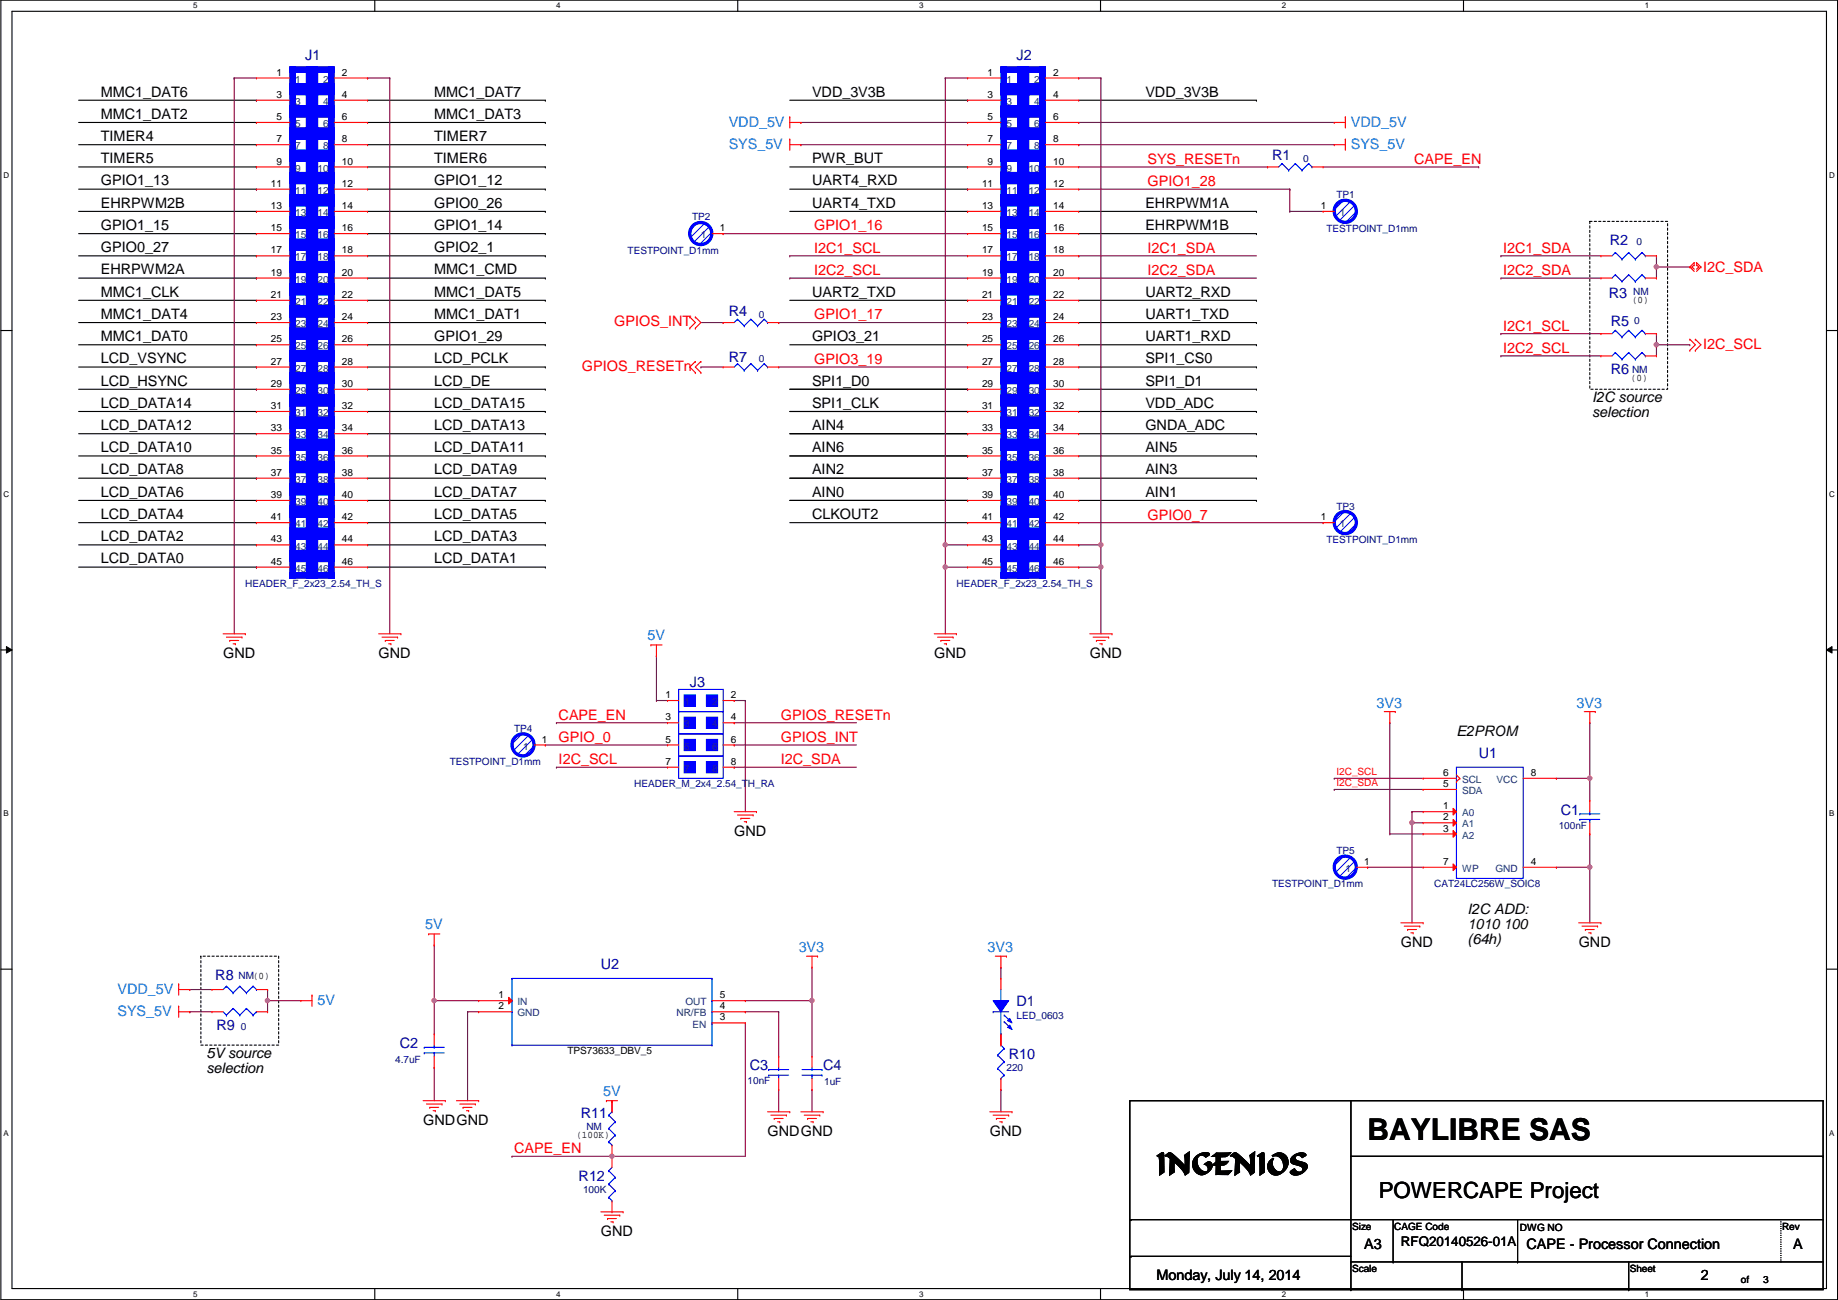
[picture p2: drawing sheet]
<svg xmlns="http://www.w3.org/2000/svg" width="420mm" height="297mm" viewBox="0 0 420 297" stroke-linecap="round" stroke-linejoin="round" font-family="sans-serif">
<defs><g id="words">
<g font-size="6.9">
<text x="312.6" y="260.4">BAYLIBRE SAS</text>
<text x="264.4" y="268.4">INGENIOS</text>
</g>
<text font-size="5.1" x="315.2" y="273.8">POWERCAPE Project</text>
<g font-size="3.3" fill="#000080">
<text x="69.8" y="13.7">J1</text>
<text x="232.4" y="13.7">J2</text>
<text x="290.8" y="36.5">R1</text>
<text x="368" y="56.1">R2</text>
<text x="367.7" y="68">R3</text>
<text x="166.6" y="72.1">R4</text>
<text x="368.2" y="74.4">R5</text>
<text x="166.6" y="82.8">R7</text>
<text x="368.2" y="85.6">R6</text>
<text x="157.7" y="156.9">J3</text>
<text x="338" y="173.2">U1</text>
<text x="356.8" y="186.1">C1</text>
<text x="137.4" y="221.4">U2</text>
<text x="49.2" y="224">R8</text>
<text x="232.4" y="229.8">D1</text>
<text x="49.5" y="235.4">R9</text>
<text x="91.4" y="239.5">C2</text>
<text x="171.4" y="244.6">C3</text>
<text x="188.2" y="244.6">C4</text>
<text x="230.6" y="242">R10</text>
<text x="132.8" y="255.5">R11</text>
<text x="132.3" y="270">R12</text>
</g>
<g font-size="3.3">
<text x="23.1" y="22.1">MMC1_DAT6</text>
<text x="99.3" y="22.1">MMC1_DAT7</text>
<text x="185.6" y="22.1">VDD_3V3B</text>
<text x="261.8" y="22.1">VDD_3V3B</text>
<text x="23.1" y="27.1">MMC1_DAT2</text>
<text x="99.3" y="27.1">MMC1_DAT3</text>
<text x="23.1" y="32.2">TIMER4</text>
<text x="99.3" y="32.2">TIMER7</text>
<text x="23.1" y="37.3">TIMER5</text>
<text x="99.3" y="37.3">TIMER6</text>
<text x="185.6" y="37.3">PWR_BUT</text>
<text x="23.1" y="47.5">EHRPWM2B</text>
<text x="23.1" y="42.4">GPIO1_13</text>
<text x="99.3" y="42.4">GPIO1_12</text>
<text x="99.3" y="47.5">GPIO0_26</text>
<text x="185.6" y="42.4">UART4_RXD</text>
<text x="185.6" y="47.5">UART4_TXD</text>
<text x="261.8" y="47.5">EHRPWM1A</text>
<text x="23.1" y="52.5">GPIO1_15</text>
<text x="99.3" y="52.5">GPIO1_14</text>
<text x="261.8" y="52.5">EHRPWM1B</text>
<text x="23.1" y="57.6">GPIO0_27</text>
<text x="99.3" y="57.6">GPIO2_1</text>
<text x="23.1" y="62.7">EHRPWM2A</text>
<text x="99.3" y="62.7">MMC1_CMD</text>
<text x="23.1" y="67.8">MMC1_CLK</text>
<text x="99.3" y="67.8">MMC1_DAT5</text>
<text x="185.6" y="67.8">UART2_TXD</text>
<text x="261.8" y="67.8">UART2_RXD</text>
<text x="23.1" y="77.9">MMC1_DAT0</text>
<text x="23.1" y="72.9">MMC1_DAT4</text>
<text x="99.3" y="72.9">MMC1_DAT1</text>
<text x="99.3" y="77.9">GPIO1_29</text>
<text x="185.6" y="77.9">GPIO3_21</text>
<text x="261.8" y="77.9">UART1_RXD</text>
<text x="261.8" y="72.9">UART1_TXD</text>
<text x="23.1" y="83">LCD_VSYNC</text>
<text x="99.3" y="83">LCD_PCLK</text>
<text x="261.8" y="83">SPI1_CS0</text>
<text x="23.1" y="88.1">LCD_HSYNC</text>
<text x="99.3" y="88.1">LCD_DE</text>
<text x="185.6" y="88.1">SPI1_D0</text>
<text x="261.8" y="88.1">SPI1_D1</text>
<text x="23.1" y="93.2">LCD_DATA14</text>
<text x="99.3" y="93.2">LCD_DATA15</text>
<text x="185.6" y="93.2">SPI1_CLK</text>
<text x="261.8" y="93.2">VDD_ADC</text>
<text x="363.9" y="91.9">I2C source</text>
<text x="363.9" y="95.3">selection</text>
<text x="23.1" y="98.3">LCD_DATA12</text>
<text x="99.3" y="98.3">LCD_DATA13</text>
<text x="185.6" y="98.3">AIN4</text>
<text x="261.8" y="98.3">GNDA_ADC</text>
<text x="23.1" y="103.3">LCD_DATA10</text>
<text x="99.3" y="103.3">LCD_DATA11</text>
<text x="185.6" y="103.3">AIN6</text>
<text x="261.8" y="103.3">AIN5</text>
<text x="23.1" y="113.5">LCD_DATA6</text>
<text x="23.1" y="108.4">LCD_DATA8</text>
<text x="99.3" y="113.5">LCD_DATA7</text>
<text x="99.3" y="108.4">LCD_DATA9</text>
<text x="185.6" y="108.4">AIN2</text>
<text x="185.6" y="113.5">AIN0</text>
<text x="261.8" y="113.5">AIN1</text>
<text x="261.8" y="108.4">AIN3</text>
<text x="23.1" y="118.6">LCD_DATA4</text>
<text x="99.3" y="118.6">LCD_DATA5</text>
<text x="185.6" y="118.6">CLKOUT2</text>
<text x="23.1" y="123.7">LCD_DATA2</text>
<text x="99.3" y="123.7">LCD_DATA3</text>
<text x="23.1" y="128.7">LCD_DATA0</text>
<text x="99.3" y="128.7">LCD_DATA1</text>
<text x="51" y="150.3">GND</text>
<text x="86.6" y="150.3">GND</text>
<text x="213.6" y="150.3">GND</text>
<text x="249.1" y="150.3">GND</text>
<text x="332.9" y="168.1">E2PROM</text>
<text x="167.8" y="191">GND</text>
<text x="335.5" y="208.7">I2C ADD:</text>
<text x="335.5" y="212.2">1010 100</text>
<text x="335.5" y="215.6">(64h)</text>
<text x="320.2" y="216.4">GND</text>
<text x="360.9" y="216.4">GND</text>
<text x="47.2" y="241.8">5V source</text>
<text x="47.2" y="245.2">selection</text>
<text x="96.7" y="257">GNDGND</text>
<text x="175.5" y="259.5">GNDGND</text>
<text x="226.3" y="259.5">GND</text>
<text x="137.4" y="282.4">GND</text>
<text x="311.9" y="285.5">A3</text>
<text x="348.9" y="285.5">CAPE - Processor Connection</text>
<text x="409.9" y="285.5">A</text>
<text x="264.4" y="292.6">Monday, July 14, 2014</text>
<text x="388.8" y="292.6">2</text>
</g>
<g font-size="3.3" fill="#0080ff">
<text x="166.6" y="28.9">VDD_5V</text>
<text x="308.8" y="28.9">VDD_5V</text>
<text x="166.6" y="34">SYS_5V</text>
<text x="308.8" y="34">SYS_5V</text>
<text x="148" y="146.3">5V</text>
<text x="314.7" y="161.8">3V3</text>
<text x="360.4" y="161.8">3V3</text>
<text x="97.2" y="212.3">5V</text>
<text x="182.6" y="217.6">3V3</text>
<text x="225.8" y="217.6">3V3</text>
<text x="26.9" y="227">VDD_5V</text>
<text x="26.9" y="232.1">SYS_5V</text>
<text x="72.6" y="229.6">5V</text>
<text x="137.9" y="250.4">5V</text>
</g>
<g font-size="3.3" fill="#f00">
<text x="262.3" y="37.4">SYS_RESETn</text>
<text x="323.3" y="37.4">CAPE_EN</text>
<text x="262.3" y="42.5">GPIO1_28</text>
<text x="186.1" y="52.7">GPIO1_16</text>
<text x="186.1" y="57.7">I2C1_SCL</text>
<text x="262.3" y="57.7">I2C1_SDA</text>
<text x="343.6" y="57.7">I2C1_SDA</text>
<text x="186.1" y="62.8">I2C2_SCL</text>
<text x="262.3" y="62.8">I2C2_SDA</text>
<text x="343.6" y="62.8">I2C2_SDA</text>
<text x="389.3" y="62.2">I2C_SDA</text>
<text x="140.4" y="74.4">GPIOS_INT</text>
<text x="186.1" y="73">GPIO1_17</text>
<text x="343.6" y="75.5">I2C1_SCL</text>
<text x="186.1" y="83.1">GPIO3_19</text>
<text x="343.6" y="80.6">I2C2_SCL</text>
<text x="389.3" y="79.7">I2C_SCL</text>
<text x="133" y="84.8">GPIOS_RESETn</text>
<text x="262.3" y="118.7">GPIO0_7</text>
<text x="127.7" y="164.4">CAPE_EN</text>
<text x="178.5" y="164.4">GPIOS_RESETn</text>
<text x="127.7" y="169.5">GPIO_0</text>
<text x="178.5" y="169.5">GPIOS_INT</text>
<text x="127.7" y="174.6">I2C_SCL</text>
<text x="178.5" y="174.6">I2C_SDA</text>
<text x="117.5" y="263.5">CAPE_EN</text>
</g>
<text font-size="3" x="320.2" y="284.7">RFQ20140526-01A</text>
<g font-size="2.3">
<text x="63.2" y="17.3">1</text>
<text x="78.2" y="17.3">2</text>
<text x="225.8" y="17.3">1</text>
<text x="240.7" y="17.3">2</text>
<text x="63.2" y="22.4">3</text>
<text x="78.2" y="22.4">4</text>
<text x="225.8" y="22.4">3</text>
<text x="240.7" y="22.4">4</text>
<text x="63.2" y="27.4">5</text>
<text x="78.2" y="27.4">6</text>
<text x="225.8" y="27.4">5</text>
<text x="240.7" y="27.4">6</text>
<text x="63.2" y="32.5">7</text>
<text x="78.2" y="32.5">8</text>
<text x="225.8" y="32.5">7</text>
<text x="240.7" y="32.5">8</text>
<text x="63.2" y="37.6">9</text>
<text x="78.2" y="37.6">10</text>
<text x="225.8" y="37.6">9</text>
<text x="240.7" y="37.6">10</text>
<text x="61.9" y="42.7">11</text>
<text x="61.9" y="47.8">13</text>
<text x="78.2" y="42.7">12</text>
<text x="78.2" y="47.8">14</text>
<text x="224.5" y="42.7">11</text>
<text x="224.5" y="47.8">13</text>
<text x="240.7" y="42.7">12</text>
<text x="240.7" y="47.8">14</text>
<text x="302" y="47.8">1</text>
<text x="61.9" y="52.8">15</text>
<text x="78.2" y="52.8">16</text>
<text x="164.5" y="52.8">1</text>
<text x="224.5" y="52.8">15</text>
<text x="240.7" y="52.8">16</text>
<text x="61.9" y="57.9">17</text>
<text x="78.2" y="57.9">18</text>
<text x="224.5" y="57.9">17</text>
<text x="240.7" y="57.9">18</text>
<text x="61.9" y="63">19</text>
<text x="78.2" y="63">20</text>
<text x="224.5" y="63">19</text>
<text x="240.7" y="63">20</text>
<text x="61.9" y="68.1">21</text>
<text x="78.2" y="68.1">22</text>
<text x="224.5" y="68.1">21</text>
<text x="240.7" y="68.1">22</text>
<text x="373.1" y="69.2">(0)</text>
<text x="61.9" y="73.2">23</text>
<text x="78.2" y="73.2">24</text>
<text x="224.5" y="73.2">23</text>
<text x="240.7" y="73.2">24</text>
<text x="61.9" y="78.2">25</text>
<text x="61.9" y="83.3">27</text>
<text x="78.2" y="78.2">26</text>
<text x="78.2" y="83.3">28</text>
<text x="224.5" y="78.2">25</text>
<text x="224.5" y="83.3">27</text>
<text x="240.7" y="78.2">26</text>
<text x="240.7" y="83.3">28</text>
<text x="61.9" y="88.4">29</text>
<text x="78.2" y="88.4">30</text>
<text x="224.5" y="88.4">29</text>
<text x="240.7" y="88.4">30</text>
<text x="372.8" y="87">(0)</text>
<text x="61.9" y="93.5">31</text>
<text x="78.2" y="93.5">32</text>
<text x="224.5" y="93.5">31</text>
<text x="240.7" y="93.5">32</text>
<text x="61.9" y="98.6">33</text>
<text x="78.2" y="98.6">34</text>
<text x="224.5" y="98.6">33</text>
<text x="240.7" y="98.6">34</text>
<text x="61.9" y="103.6">35</text>
<text x="78.2" y="103.6">36</text>
<text x="224.5" y="103.6">35</text>
<text x="240.7" y="103.6">36</text>
<text x="61.9" y="108.7">37</text>
<text x="61.9" y="113.8">39</text>
<text x="78.2" y="108.7">38</text>
<text x="78.2" y="113.8">40</text>
<text x="224.5" y="108.7">37</text>
<text x="224.5" y="113.8">39</text>
<text x="240.7" y="108.7">38</text>
<text x="240.7" y="113.8">40</text>
<text x="61.9" y="118.9">41</text>
<text x="78.2" y="118.9">42</text>
<text x="224.5" y="118.9">41</text>
<text x="240.7" y="118.9">42</text>
<text x="302" y="118.9">1</text>
<text x="61.9" y="124">43</text>
<text x="78.2" y="124">44</text>
<text x="224.5" y="124">43</text>
<text x="240.7" y="124">44</text>
<text x="61.9" y="129">45</text>
<text x="78.2" y="129">46</text>
<text x="224.5" y="129">45</text>
<text x="240.7" y="129">46</text>
<text x="152.1" y="159.5">1</text>
<text x="167.1" y="159.5">2</text>
<text x="152.1" y="164.6">3</text>
<text x="167.1" y="164.6">4</text>
<text x="123.9" y="169.7">1</text>
<text x="152.1" y="169.7">5</text>
<text x="167.1" y="169.7">6</text>
<text x="152.1" y="174.8">7</text>
<text x="167.1" y="174.8">8</text>
<text x="329.9" y="179.8">5</text>
<text x="329.9" y="177.3">6</text>
<text x="350" y="177.3">8</text>
<text x="329.9" y="184.9">1</text>
<text x="329.9" y="187.5">2</text>
<text x="329.9" y="190">3</text>
<text x="311.9" y="197.6">1</text>
<text x="329.9" y="197.6">7</text>
<text x="350" y="197.6">4</text>
<text x="114" y="228.1">1</text>
<text x="114" y="230.6">2</text>
<text x="164.5" y="233.2">3</text>
<text x="164.5" y="230.6">4</text>
<text x="164.5" y="228.1">5</text>
<text x="129.7" y="240.9">TPS73633_DBV_5</text>
<text x="131.8" y="260">(100K)</text>
<text x="309.1" y="281">Size</text>
<text x="318.7" y="281">CAGE Code</text>
<text x="347.4" y="281.3">DWG NO</text>
<text x="407.4" y="281">Rev</text>
<text x="309.1" y="290.7">Scale</text>
<text x="372.6" y="290.7">Sheet</text>
<text x="398" y="293.2">of</text>
<text x="403" y="293.2">3</text>
</g>
<g font-size="2.3" fill="#004080">
<text x="67.5" y="18.9">1</text>
<text x="67.5" y="24">3</text>
<text x="73.9" y="18.9">2</text>
<text x="73.9" y="24">4</text>
<text x="230.1" y="18.9">1</text>
<text x="230.1" y="24">3</text>
<text x="236.4" y="18.9">2</text>
<text x="236.4" y="24">4</text>
<text x="67.5" y="29">5</text>
<text x="73.9" y="29">6</text>
<text x="230.1" y="29">5</text>
<text x="236.4" y="29">6</text>
<text x="67.5" y="34.1">7</text>
<text x="73.9" y="34.1">8</text>
<text x="230.1" y="34.1">7</text>
<text x="236.4" y="34.1">8</text>
<text x="67.5" y="39.2">9</text>
<text x="72.6" y="39.2">10</text>
<text x="230.1" y="39.2">9</text>
<text x="235.2" y="39.2">10</text>
<text x="67.5" y="44.3">11</text>
<text x="72.6" y="44.3">12</text>
<text x="230.1" y="44.3">11</text>
<text x="235.2" y="44.3">12</text>
<text x="67.5" y="49.4">13</text>
<text x="72.6" y="49.4">14</text>
<text x="230.1" y="49.4">13</text>
<text x="235.2" y="49.4">14</text>
<text x="306.3" y="49.4">1</text>
<text x="67.5" y="54.4">15</text>
<text x="67.5" y="59.5">17</text>
<text x="72.6" y="54.4">16</text>
<text x="72.6" y="59.5">18</text>
<text x="160.2" y="54.4">1</text>
<text x="230.1" y="54.4">15</text>
<text x="230.1" y="59.5">17</text>
<text x="235.2" y="54.4">16</text>
<text x="235.2" y="59.5">18</text>
<text x="67.5" y="64.6">19</text>
<text x="72.6" y="64.6">20</text>
<text x="230.1" y="64.6">19</text>
<text x="235.2" y="64.6">20</text>
<text x="67.5" y="69.7">21</text>
<text x="72.6" y="69.7">22</text>
<text x="230.1" y="69.7">21</text>
<text x="235.2" y="69.7">22</text>
<text x="67.5" y="74.8">23</text>
<text x="72.6" y="74.8">24</text>
<text x="230.1" y="74.8">23</text>
<text x="235.2" y="74.8">24</text>
<text x="67.5" y="79.8">25</text>
<text x="72.6" y="79.8">26</text>
<text x="230.1" y="79.8">25</text>
<text x="235.2" y="79.8">26</text>
<text x="67.5" y="84.9">27</text>
<text x="72.6" y="84.9">28</text>
<text x="230.1" y="84.9">27</text>
<text x="235.2" y="84.9">28</text>
<text x="67.5" y="90">29</text>
<text x="67.5" y="95.1">31</text>
<text x="72.6" y="90">30</text>
<text x="72.6" y="95.1">32</text>
<text x="230.1" y="90">29</text>
<text x="230.1" y="95.1">31</text>
<text x="235.2" y="90">30</text>
<text x="235.2" y="95.1">32</text>
<text x="67.5" y="100.2">33</text>
<text x="72.6" y="100.2">34</text>
<text x="230.1" y="100.2">33</text>
<text x="235.2" y="100.2">34</text>
<text x="67.5" y="105.2">35</text>
<text x="72.6" y="105.2">36</text>
<text x="230.1" y="105.2">35</text>
<text x="235.2" y="105.2">36</text>
<text x="67.5" y="110.3">37</text>
<text x="72.6" y="110.3">38</text>
<text x="230.1" y="110.3">37</text>
<text x="235.2" y="110.3">38</text>
<text x="67.5" y="115.4">39</text>
<text x="72.6" y="115.4">40</text>
<text x="230.1" y="115.4">39</text>
<text x="235.2" y="115.4">40</text>
<text x="67.5" y="120.5">41</text>
<text x="67.5" y="125.6">43</text>
<text x="72.6" y="120.5">42</text>
<text x="72.6" y="125.6">44</text>
<text x="230.1" y="120.5">41</text>
<text x="230.1" y="125.6">43</text>
<text x="235.2" y="120.5">42</text>
<text x="235.2" y="125.6">44</text>
<text x="306.3" y="120.5">1</text>
<text x="67.5" y="130.6">45</text>
<text x="72.6" y="130.6">46</text>
<text x="230.1" y="130.6">45</text>
<text x="235.2" y="130.6">46</text>
<text x="156.4" y="161.1">1</text>
<text x="162.8" y="161.1">2</text>
<text x="156.4" y="166.2">3</text>
<text x="162.8" y="166.2">4</text>
<text x="119.6" y="171.3">1</text>
<text x="156.4" y="171.3">5</text>
<text x="162.8" y="171.3">6</text>
<text x="156.4" y="176.4">7</text>
<text x="162.8" y="176.4">8</text>
<text x="334.2" y="178.9">SCL</text>
<text x="342.1" y="178.9">VCC</text>
<text x="334.2" y="181.4">SDA</text>
<text x="334.2" y="186.5">A0</text>
<text x="334.2" y="189.1">A1</text>
<text x="334.2" y="191.6">A2</text>
<text x="307.5" y="199.2">1</text>
<text x="334.2" y="199.2">WP</text>
<text x="341.8" y="199.2">GND</text>
<text x="118.3" y="229.7">IN</text>
<text x="118.3" y="232.2">GND</text>
<text x="154.6" y="232.2">NR/FB</text>
<text x="156.7" y="229.7">OUT</text>
<text x="158.3" y="234.8">EN</text>
</g>
<g font-size="2.3" fill="#000080">
<text x="297.9" y="36.9">0</text>
<text x="305.5" y="45.3">TP1</text>
<text x="158.2" y="50.4">TP2</text>
<text x="303.2" y="52.9">TESTPOINT_D1mm</text>
<text x="143.5" y="58">TESTPOINT_D1mm</text>
<text x="374.1" y="56">0</text>
<text x="373.3" y="67.4">NM</text>
<text x="173.4" y="72.7">0</text>
<text x="373.6" y="74">0</text>
<text x="173.4" y="82.6">0</text>
<text x="373.1" y="85.2">NM</text>
<text x="305.5" y="116.4">TP3</text>
<text x="303.2" y="124">TESTPOINT_D1mm</text>
<text x="56.1" y="134.2">HEADER_F_2x23_2.54_TH_S</text>
<text x="218.6" y="134.2">HEADER_F_2x23_2.54_TH_S</text>
<text x="117.5" y="167.2">TP4</text>
<text x="102.8" y="174.8">TESTPOINT_D1mm</text>
<text x="145" y="179.9">HEADER_M_2x4_2.54_TH_RA</text>
<text x="356.3" y="189.3">100nF</text>
<text x="305.5" y="195.2">TP5</text>
<text x="290.8" y="202.8">TESTPOINT_D1mm</text>
<text x="327.9" y="202.8">CAT24LC256W_SOIC8</text>
<text x="54.6" y="223.6">NM(0)</text>
<text x="232.4" y="232.7">LED_0603</text>
<text x="55.1" y="235.3">0</text>
<text x="90.4" y="242.9">4.7uF</text>
<text x="230.1" y="244.7">220</text>
<text x="170.9" y="247.7">10nF</text>
<text x="188.4" y="248">1uF</text>
<text x="134.1" y="258.1">NM</text>
<text x="133.3" y="272.6">100K</text>
</g>
<g font-size="2.3" fill="#f00">
<text x="305.5" y="177.1">I2C_SCL</text>
<text x="305.5" y="179.7">I2C_SDA</text>
</g>
<g font-size="1.8">
<text x="44.2" y="1.9">5</text>
<text x="127.1" y="1.9">4</text>
<text x="210.1" y="1.9">3</text>
<text x="293" y="1.9">2</text>
<text x="376" y="1.9">1</text>
<text x=".8" y="40.6">D</text>
<text x="418.2" y="40.6">D</text>
<text x=".8" y="113.6">C</text>
<text x="418.2" y="113.6">C</text>
<text x=".8" y="186.6">B</text>
<text x="418.2" y="186.6">B</text>
<text x=".8" y="259.5">A</text>
<text x="418.2" y="259.5">A</text>
<text x="44.2" y="296.3">5</text>
<text x="127.1" y="296.3">4</text>
<text x="210.1" y="296.3">3</text>
<text x="293" y="296.3">2</text>
<text x="376" y="296.3">1</text>
</g>
</g></defs>
<path d="M.2 0h419.9v297h-419.9zM2.7 2.6h414.8v291.8h-414.8z" fill="none" stroke="#000" stroke-width=".25"/>
<g fill="#fff">
<path d="M44.2 .3h1v2h-1z"/>
<path d="M44.2 294.7h1v2h-1z"/>
</g>
<path d="M85.7 0v2.6M85.7 294.4v2.6" fill="none" stroke="#000" stroke-width=".25"/>
<g fill="#fff">
<path d="M127.1 .3h1v2h-1z"/>
<path d="M127.1 294.7h1v2h-1z"/>
</g>
<path d="M168.6 0v2.6M168.6 294.4v2.6" fill="none" stroke="#000" stroke-width=".25"/>
<g fill="#fff">
<path d="M210.1 .3h1v2h-1z"/>
<path d="M210.1 294.7h1v2h-1z"/>
</g>
<path d="M251.6 0v2.6M251.6 294.4v2.6" fill="none" stroke="#000" stroke-width=".25"/>
<g fill="#fff">
<path d="M293 .3h1v2h-1z"/>
<path d="M293 294.7h1v2h-1z"/>
</g>
<path d="M334.5 0v2.6M334.5 294.4v2.6" fill="none" stroke="#000" stroke-width=".25"/>
<g fill="#fff">
<path d="M376 .3h1v2h-1z"/>
<path d="M376 294.7h1v2h-1z"/>
<path d="M.8 39h1.3v2h-1.3z"/>
<path d="M418.2 39h1.2v2h-1.2z"/>
<path d="M.8 112h1.3v2h-1.3z"/>
<path d="M418.2 112h1.2v2h-1.2z"/>
</g>
<path d="M.2 75.5h2.5M417.5 75.5h2.6" fill="none" stroke="#000" stroke-width=".25"/>
<g fill="#fff">
<path d="M.8 185h1.2v1.9h-1.2z"/>
<path d="M418.2 185h1.1v1.9h-1.1z"/>
</g>
<path d="M.2 148.5h2.5M417.5 148.5h2.6" fill="none" stroke="#000" stroke-width=".25"/>
<path d="M1.5 147.7l1.2 .8-1.2 .7zM417.5 148.5l1.3-.8v1.5z" fill="#000"/>
<path d="M1.5 147.7l1.2 .8-1.2 .7zM417.5 148.5l1.3-.8v1.5z" fill="none" stroke="#000" stroke-width=".23"/>
<g fill="#fff">
<path d="M.8 257.9h1.2v2h-1.2z"/>
<path d="M418.2 257.9h1.1v2h-1.1z"/>
</g>
<g fill="none" stroke="#000" stroke-width=".25">
<path d="M18 22.9h40.6M18 38.1h40.6M18 28h40.6M18 33.1h40.6M58.6 38.1h.1M58.6 33.1h.1M58.6 28h.1M58.6 22.9h.1M84 22.9h40.7M84 38.1h40.7M84 28h40.7M84 33.1h40.7"/>
<path d="M124.7 22.9h.1M124.7 28h.1M124.7 33.1h.1M124.7 38.1h.1M180.5 22.9h40.7M180.5 38.1h40.7M221.2 22.9h.1M221.2 38.1h.1M246.6 22.9h40.6M287.2 22.9h.1M18 53.4h40.6M18 48.3h40.6"/>
<path d="M18 43.2h40.6M18 58.5h40.6M58.6 58.5h.1M58.6 53.4h.1M58.6 48.3h.1M58.6 43.2h.1M84 53.4h40.7M84 48.3h40.7M84 43.2h40.7M84 58.5h40.7M124.7 43.2h.1M124.7 48.3h.1"/>
<path d="M124.7 53.4h.1M124.7 58.5h.1M180.5 48.3h40.7M180.5 43.2h40.7M221.2 43.2h.1M221.2 48.3h.1M246.6 53.4h40.6M246.6 48.3h40.6M287.2 53.4h.1M287.2 48.3h.1M18 78.8h40.6M18 73.7h40.6"/>
<path d="M18 68.6h40.6M18 63.5h40.6M58.6 78.8h.1M58.6 73.7h.1M58.6 68.6h.1M58.6 63.5h.1M84 78.8h40.7M84 73.7h40.7M84 68.6h40.7M84 63.5h40.7M124.7 63.5h.1M124.7 68.6h.1"/>
<path d="M124.7 73.7h.1M124.7 78.8h.1M180.5 78.8h40.7M180.5 68.6h40.7M221.2 68.6h.1M221.2 78.8h.1M246.6 78.8h40.6M246.6 73.7h40.6M246.6 68.6h40.6M287.2 78.8h.1M287.2 73.7h.1M287.2 68.6h.1"/>
<path d="M18 99.1h40.6M18 94h40.6M18 88.9h40.6M18 83.9h40.6M58.6 99.1h.1M58.6 94h.1M58.6 88.9h.1M58.6 83.9h.1M84 99.1h40.7M84 94h40.7M84 88.9h40.7M84 83.9h40.7"/>
<path d="M124.7 83.9h.1M124.7 88.9h.1M124.7 99.1h.1M124.7 94h.1M180.5 99.1h40.7M180.5 94h40.7M180.5 88.9h40.7M221.2 88.9h.1M221.2 94h.1M221.2 99.1h.1M246.6 99.1h40.6M246.6 94h40.6"/>
<path d="M246.6 88.9h40.6M246.6 83.9h40.6M287.2 99.1h.1M287.2 94h.1M287.2 88.9h.1M287.2 83.9h.1M18 114.3h40.6M18 109.3h40.6M18 104.2h40.6M18 119.4h40.6M58.6 119.4h.1M58.6 114.3h.1"/>
<path d="M58.6 109.3h.1M58.6 104.2h.1M84 114.3h40.7M84 109.3h40.7M84 104.2h40.7M84 119.4h40.7M124.7 119.4h.1M124.7 114.3h.1M124.7 109.3h.1M124.7 104.2h.1M180.5 114.3h40.7M180.5 109.3h40.7"/>
<path d="M180.5 104.2h40.7M180.5 119.4h40.7M221.2 104.2h.1M221.2 109.3h.1M221.2 114.3h.1M221.2 119.4h.1M246.6 114.3h40.6M246.6 109.3h40.6M246.6 104.2h40.6M287.2 114.3h.1M287.2 109.3h.1M287.2 104.2h.1"/>
<path d="M18 129.6h40.6M18 124.5h40.6M58.6 129.6h.1M58.6 124.5h.1M84 129.6h40.7M84 124.5h40.7M124.7 129.6h.1M124.7 124.5h.1M.2 221.4h2.5M417.5 221.4h2.6"/>
</g>
<path d="M363.4 50.6h17.8v38.3h-17.8zM45.9 218.5h17.8v20.3h-17.8z" fill="none" stroke="#000" stroke-width=".25" stroke-dasharray=".5 .5"/>
<path d="M53.5 17.8h.1M53.5 17.8v127M53.5 17.8h5.1M84 17.8h.1M84 17.8h5.1M89.1 17.8h.1M89.1 17.8v127M216.1 17.8h.1M216.1 17.8h5.1M216.1 17.8v106.7" fill="none" stroke="#800040" stroke-width=".25"/>
<circle cx="216.1" cy="124.5" r=".49" fill="#f0f"/>
<circle cx="216.1" cy="124.5" r=".49" fill="none" stroke="#f0f" stroke-width=".25"/>
<path d="M246.6 17.8h.1M246.6 17.8h5.1M251.7 17.8h.1M251.7 17.8v106.7" fill="none" stroke="#800040" stroke-width=".25"/>
<circle cx="251.6" cy="124.5" r=".49" fill="#f0f"/>
<circle cx="251.6" cy="124.5" r=".49" fill="none" stroke="#f0f" stroke-width=".25"/>
<path d="M216.1 124.5h.1M216.1 129.6h.1M216.1 124.5h5.1M216.1 124.5v20.3M216.1 129.6h5.1" fill="none" stroke="#800040" stroke-width=".25"/>
<circle cx="216.1" cy="129.6" r=".49" fill="#f0f"/>
<circle cx="216.1" cy="129.6" r=".49" fill="none" stroke="#f0f" stroke-width=".25"/>
<path d="M246.6 124.5h.1M246.6 129.6h.1M246.6 124.5h5.1M246.6 129.6h5.1M251.7 124.5h.1M251.7 129.6h.1M251.7 124.5v20.3" fill="none" stroke="#800040" stroke-width=".25"/>
<circle cx="251.6" cy="129.6" r=".49" fill="#f0f"/>
<circle cx="251.6" cy="129.6" r=".49" fill="none" stroke="#f0f" stroke-width=".25"/>
<g fill="none" stroke="#800040" stroke-width=".25">
<path d="M183.1 28h.1M183.1 33.1h.1M183.1 28h38.1M183.1 33.1h38.1M246.6 33.1h.1M246.6 28h.1M246.6 28h58.4M246.6 33.1h58.4M246.6 38.1h43.2M289.8 38.1h.1M180.5 58.5h.1M180.5 58.5h40.7"/>
<path d="M246.6 58.5h.1M246.6 58.5h40.6M178 73.7h.1M178 73.7h43.2M180.5 63.5h.1M180.5 63.5h40.7M246.6 63.5h.1M246.6 63.5h40.6M178 83.9h43.2M221.2 83.9h.1M43.4 226.1h.1M43.4 231.2h.1"/>
<path d="M43.4 226.1h5.1M43.4 231.2h5.1M61.2 226.1h.1M61.2 226.1v2.5"/>
</g>
<circle cx="61.1" cy="228.6" r=".49" fill="#f0f"/>
<circle cx="61.1" cy="228.6" r=".49" fill="none" stroke="#f0f" stroke-width=".25"/>
<path d="M343.1 58.5h.1M343.1 58.5h22.9M378.7 58.5h.1M378.7 58.5v2.5M343.1 63.5h.1M343.1 63.5h22.9M378.7 61h.1M378.7 61h7.6M61.2 228.6h.1M61.2 228.6h7.6M61.2 228.6v2.6" fill="none" stroke="#800040" stroke-width=".25"/>
<circle cx="378.6" cy="61" r=".49" fill="#f0f"/>
<circle cx="378.6" cy="61" r=".49" fill="none" stroke="#f0f" stroke-width=".25"/>
<path d="M343.1 76.2h.1M343.1 76.2h22.9M378.7 61h.1M378.7 76.2h.1M378.7 61v2.5M378.7 76.2v2.6M343.1 81.3h.1M343.1 81.3h22.9" fill="none" stroke="#800040" stroke-width=".25"/>
<circle cx="378.6" cy="78.8" r=".49" fill="#f0f"/>
<circle cx="378.6" cy="78.8" r=".49" fill="none" stroke="#f0f" stroke-width=".25"/>
<path d="M378.7 78.8h.1M378.7 78.8h7.6M378.7 78.8v2.5M386.3 78.8h.1M99.3 215.9h.1M99.3 215.9v12.7" fill="none" stroke="#800040" stroke-width=".25"/>
<circle cx="99.2" cy="228.6" r=".49" fill="#f0f"/>
<circle cx="99.2" cy="228.6" r=".49" fill="none" stroke="#f0f" stroke-width=".25"/>
<g fill="none" stroke="#800040" stroke-width=".25">
<path d="M302.5 38.1h35.5M338 38.1h.1M165.3 53.4h.1M165.3 53.4h55.9M246.6 43.2h48.2M294.8 43.2h.1M294.8 48.3h.1M294.8 48.3h7.7M294.8 43.2v5.1M160.2 73.7h5.1M165.3 73.7h.1M160.2 83.9h.1"/>
<path d="M160.2 83.9h5.1M246.6 119.4h55.9M302.5 119.4h.1M150.1 149.9h.1M150.1 149.9v10.2M124.7 170.2h.1M124.7 170.2h27.9M127.2 165.1h.1M127.2 175.3h.1M127.2 165.1h25.4M127.2 175.3h25.4M150.1 160.1h.1"/>
<path d="M150.1 160.1h2.5M167.8 160.1h.1M167.8 165.1h.1M167.8 170.2h.1M167.8 175.3h.1M167.8 160.1h2.6M167.8 165.1h28M167.8 170.2h28M167.8 175.3h28M170.4 160.1h.1M170.4 160.1v25.4M363.4 198.2h.1"/>
<path d="M363.4 198.2v12.7M99.3 228.6h.1M99.3 228.6v7.7M99.3 228.6h10.1M106.9 231.2h.1M106.9 231.2v20.3M106.9 231.2h2.5M170.4 231.2h.1M170.4 231.2h7.6M170.4 228.6h15.2M178 231.2h.1M178 231.2v10.1"/>
<path d="M185.6 228.6h.1M185.6 228.6v12.7M228.8 221h.1M228.8 236.3h.1M228.8 221v2.6M228.8 236.3v2.5M99.3 243.9h.1M99.3 243.9v7.6M178 249h.1M178 249v5M185.6 249h.1M185.6 249v5"/>
<path d="M228.8 249h.1M228.8 249v5M117 264.2h.1M117 264.2h22.9"/>
</g>
<circle cx="363.4" cy="198.1" r=".49" fill="#f0f"/>
<circle cx="363.4" cy="198.1" r=".49" fill="none" stroke="#f0f" stroke-width=".25"/>
<path d="M363.4 165.1h.1M363.4 165.1v12.7M355.8 198.2h.1M355.8 198.2h7.6" fill="none" stroke="#800040" stroke-width=".25"/>
<circle cx="363.4" cy="177.8" r=".49" fill="#f0f"/>
<circle cx="363.4" cy="177.8" r=".49" fill="none" stroke="#f0f" stroke-width=".25"/>
<g fill="none" stroke="#800040" stroke-width=".25">
<path d="M305 177.8h.1M305 177.8h20.3M317.7 165.1h.1M317.7 165.1v25.4M355.8 177.8h.1M355.8 177.8h7.6M305 180.4h.1M305 180.4h20.3M312.6 198.2h.1M312.6 198.2h12.7M317.7 190.5h.1M317.7 190.5h7.6"/>
<path d="M322.8 185.5h.1M322.8 185.5h2.5M322.8 185.5v2.5"/>
</g>
<circle cx="322.8" cy="188" r=".49" fill="#f0f"/>
<circle cx="322.8" cy="188" r=".49" fill="none" stroke="#f0f" stroke-width=".25"/>
<path d="M363.4 177.8h.1M363.4 177.8v5.1M322.8 188h.1M322.8 188h2.5M322.8 188v22.9M363.4 190.5h.1M363.4 190.5v7.7M170.4 233.7h.1M170.4 233.7v30.5h-30.5M139.9 251.5h.1M139.9 251.5v2.5M139.9 264.2h.1" fill="none" stroke="#800040" stroke-width=".25"/>
<circle cx="139.9" cy="264.2" r=".49" fill="#f0f"/>
<circle cx="139.9" cy="264.2" r=".49" fill="none" stroke="#f0f" stroke-width=".25"/>
<path d="M185.6 228.6h.1M185.6 221v7.6" fill="none" stroke="#800040" stroke-width=".25"/>
<circle cx="185.6" cy="228.6" r=".49" fill="#f0f"/>
<circle cx="185.6" cy="228.6" r=".49" fill="none" stroke="#f0f" stroke-width=".25"/>
<g fill="none" stroke="#f00" stroke-width=".25">
<path d="M180.5 26.7h.1M180.5 31.8h.1M180.5 28h2.6M180.5 26.7v2.6M180.5 31.8v2.5M180.5 33.1h2.6M183.1 28h.1M183.1 33.1h.1M305 33.1h.1M305 28h.1M305 28h2.5M305 33.1h2.5"/>
<path d="M307.5 31.8h.1M307.5 26.7h.1M307.5 26.7v2.6M307.5 31.8v2.5M387.3 60h.1M387.3 60l-1 1M387.8 60h.1M387.8 60l1 1M157.7 75h.1M157.7 72.4h.1M157.7 72.4l1.3 1.3-1.3 1.3M159 72.4h.1"/>
<path d="M159 75h.1M159 72.4l1.2 1.3-1.2 1.3M386.3 61h.1M386.3 77.5h.1M386.3 61l1 1M386.3 77.5l1.3 1.3-1.3 1.3M386.8 61h.1M386.8 61l.5 .5M387.3 60.5h.1M387.3 60.5l-.5 .5M387.6 77.5h.1M387.6 77.5l1.2 1.3-1.2 1.3"/>
<path d="M387.8 60.5h.1M387.8 60.5l.5 .5M388.3 61h.1M388.3 61l-.5 .5M388.8 61h.1M388.8 61l-1 1M159 82.6h.1M159 85.1h.1M159 82.6l-1.3 1.3 1.3 1.2M160.2 82.6h.1M160.2 85.1h.1M160.2 82.6l-1.2 1.3 1.2 1.2"/>
<path d="M386.3 80.1h.1M387.6 80.1h.1M51 144.8h5.1M51.8 145.6h3.5M52.5 146.3h.1M52.5 146.3h2.1M53.3 147.1h.5M53.8 147.1h.1M55.3 145.6h.1M56.1 144.8h.1M86.6 144.8h5M87.3 145.6h3.6"/>
<path d="M88.1 146.3h.1M88.1 146.3h2M88.8 147.1h.6M89.4 147.1h.1M90.9 145.6h.1M91.6 144.8h.1M148.8 147.4h.1M148.8 147.4h2.5M150.1 149.9h.1M150.1 147.4v2.5M213.6 144.8h5M214.3 145.6h3.6"/>
<path d="M215.1 146.3h.1M215.1 146.3h2M215.8 147.1h.6M216.4 147.1h.1M217.9 145.6h.1M218.6 144.8h.1M249.1 144.8h5.1M249.9 145.6h3.5M250.6 146.3h.1M250.6 146.3h2.1M251.4 147.1h.5M251.9 147.1h.1"/>
<path d="M253.4 145.6h.1M254.2 144.8h.1M316.4 162.6h2.6M317.7 165.1h.1M317.7 162.6v2.5M319 162.6h.1M362.2 162.6h2.5M363.4 165.1h.1M363.4 162.6v2.5M364.7 162.6h.1M167.8 185.5h5.1M168.6 186.2h3.6"/>
<path d="M169.4 187h.1M169.4 187h2M170.1 187.7h.5M170.6 187.7h.1M172.2 186.2h.1M172.9 185.5h.1M98 213.4h.1M98 213.4h2.5M99.3 215.9h.1M99.3 213.4v2.5M184.4 218.5h2.5M185.6 218.5v2.5"/>
<path d="M186.9 218.5h.1M227.5 218.5h2.6M228.8 218.5v2.5M230.1 218.5h.1M320.2 210.9h5.1M321 211.6h3.6M321.8 212.4h.1M321.8 212.4h2M322.5 213.1h.5M323 213.1h.1M324.6 211.6h.1M325.3 210.9h.1"/>
<path d="M360.9 210.9h5.1M361.6 211.6h3.6M362.4 212.4h.1M362.4 212.4h2M363.2 213.1h.5M363.7 213.1h.1M365.2 211.6h.1M366 210.9h.1M40.8 224.8h.1M40.8 229.9h.1M40.8 226.1h2.6M40.8 224.8v2.6"/>
<path d="M40.8 229.9v2.6M40.8 231.2h2.6M43.4 226.1h.1M43.4 231.2h.1M68.8 228.6h.1M68.8 228.6h2.5M71.3 227.4h.1M71.3 227.4v2.5M185.6 221h.1M228.8 221h.1M96.7 251.5h5.1M97.5 252.3h3.5"/>
<path d="M98.2 253h.1M98.2 253h2.1M99 253.8h.5M99.5 253.8h.1M101 252.3h.1M101.8 251.5h.1M104.3 251.5h5.1M105.1 252.3h3.6M105.9 253h.1M105.9 253h2M106.6 253.8h.5M107.1 253.8h.1"/>
<path d="M108.7 252.3h.1M109.4 251.5h.1M138.6 251.5h.1M138.6 251.5h2.6M139.9 254h.1M139.9 251.5v2.5M175.5 254h5M176.2 254.8h3.6M177 255.6h.1M177 255.6h2M177.7 256.3h.6M178.3 256.3h.1"/>
<path d="M179.8 254.8h.1M180.5 254h.1M183.1 254h5.1M183.8 254.8h3.6M184.6 255.6h.1M184.6 255.6h2M185.4 256.3h.5M185.9 256.3h.1M187.4 254.8h.1M188.2 254h.1M226.3 254h5M227 254.8h3.6"/>
<path d="M227.8 255.6h.1M227.8 255.6h2M228.5 256.3h.6M229.1 256.3h.1M230.6 254.8h.1M231.3 254h.1M137.4 276.9h5M138.1 277.7h3.6M138.9 278.4h.1M138.9 278.4h2M139.6 279.2h.6M140.2 279.2h.1"/>
<path d="M141.7 277.7h.1M142.4 276.9h.1"/>
</g>
<g fill="none" stroke="#000" stroke-width=".25">
<path d="M258.3 251.5h158.5v43.2h-158.5zM308.8 251.5v43.2M258.5 278.7h.1M258.5 278.7h158.3M308.8 264.2h108M318.5 278.7v9.6M346.9 278.7v9.6M416.8 264.2h.1M258.5 287.1h.1M258.5 287.1h50.3M308.8 288.3h.1M308.8 294.7h.1"/>
<path d="M308.8 288.3h108M318.5 288.3h.1M334.2 294.7h.1M334.2 288.3v6.4M346.9 288.3h.1M372.3 294.7h.1M372.3 288.3v6.4"/>
</g>
<path d="M407.1 278.7v9.6M407.1 288.3h.1" fill="none" stroke="#000" stroke-width=".25" stroke-dasharray="0 .5"/>
<circle cx="307.5" cy="119.4" r="2.52" fill="#fff"/>
<circle cx="307.5" cy="119.4" r="2.52" fill="#00f"/>
<circle cx="307.5" cy="119.4" r="2.52" fill="none" stroke="#00f" stroke-width=".76"/>
<path d="M302.5 119.4h.1M302.5 119.4h2.5" fill="none" stroke="#f00" stroke-width=".25"/>
<circle cx="307.5" cy="48.3" r="2.52" fill="#fff"/>
<circle cx="307.5" cy="48.3" r="2.52" fill="#00f"/>
<circle cx="307.5" cy="48.3" r="2.52" fill="none" stroke="#00f" stroke-width=".76"/>
<path d="M302.5 48.3h.1M302.5 48.3h2.5M165.3 73.7h.1M165.3 73.7h2.5M175.5 73.7h2.5M178 73.7h.1M366 63.5h.1M366 63.5h2.5M376.1 63.5h2.6M378.7 63.5h.1" fill="none" stroke="#f00" stroke-width=".25"/>
<g fill="none" stroke="#00f" stroke-width=".25">
<path d="M168.6 72.9h.1M168.6 72.9l-.8 .8M168.6 72.9l1.5 1.6M170.1 74.5h.1M171.7 72.9h.1M171.7 72.9l-1.6 1.6M171.7 72.9l1.5 1.6M173.2 74.5h.1M174.7 72.9h.1M174.7 72.9l-1.5 1.6M174.7 72.9l.8 .8M175.5 73.7h.1"/>
<path d="M369.3 62.8h.1M369.3 62.8l-.8 .7M369.3 62.8l1.5 1.5M370.8 64.3h.1M372.3 62.8h.1M372.3 62.8l-1.5 1.5M372.3 62.8l1.5 1.5M373.8 64.3h.1M375.4 62.8h.1M375.4 62.8l-1.6 1.5M375.4 62.8l.7 .7M376.1 63.5h.1"/>
</g>
<circle cx="307.5" cy="198.1" r="2.52" fill="#fff"/>
<circle cx="307.5" cy="198.1" r="2.52" fill="#00f"/>
<circle cx="307.5" cy="198.1" r="2.52" fill="none" stroke="#00f" stroke-width=".76"/>
<g fill="none" stroke="#f00" stroke-width=".25">
<path d="M165.3 83.9h.1M165.3 83.9h2.5M175.5 83.9h2.5M178 83.9h.1M366 81.3h.1M366 81.3h2.5M376.1 81.3h2.6M378.7 81.3h.1M310.1 198.2h2.5M312.6 198.2h.1M363.4 182.9h.1M363.4 190.5h.1"/>
<path d="M363.4 182.9v2.6M363.4 188v2.5"/>
</g>
<g fill="none" stroke="#00f" stroke-width=".25">
<path d="M67.5 16.6h2.6v2.5h-2.6zM72.6 16.6h2.5v2.5h-2.5zM67.5 21.6h2.6v2.6h-2.6zM72.6 21.6h2.5v2.6h-2.5zM168.6 83.1h.1M168.6 83.1l-.8 .8M168.6 83.1l1.5 1.5M170.1 84.6h.1M171.7 83.1h.1M171.7 83.1l-1.6 1.5M171.7 83.1l1.5 1.5M173.2 84.6h.1"/>
<path d="M174.7 83.1h.1M174.7 83.1l-1.5 1.5M174.7 83.1l.8 .8M175.5 83.9h.1M369.3 80.6h.1M369.3 80.6l-.8 .7M369.3 80.6l1.5 1.5M370.8 82.1h.1M372.3 80.6h.1M372.3 80.6l-1.5 1.5M372.3 80.6l1.5 1.5M373.8 82.1h.1"/>
<path d="M375.4 80.6h.1M375.4 80.6l-1.6 1.5M375.4 80.6l.7 .7M376.1 81.3h.1M361.1 187.2h.1M361.1 186h.1M361.1 187.2h4.6M361.1 186h4.6M363.4 186h.1M363.4 187.2h.1M363.4 185.5v.5M363.4 187.2v.8"/>
</g>
<path d="M66.2 15.3h1.3v116.8h-1.3z" fill-rule="evenodd" fill="#00f"/>
<path d="M66.2 15.3h1.3v116.8h-1.3z" fill="none" stroke="#00f" stroke-width=".25"/>
<path d="M70.1 15.3h2.5v116.8h-2.5z" fill-rule="evenodd" fill="#00f"/>
<path d="M70.1 15.3h2.5v116.8h-2.5z" fill="none" stroke="#00f" stroke-width=".25"/>
<path d="M75.1 15.3h1.3v116.8h-1.3z" fill-rule="evenodd" fill="#00f"/>
<path d="M75.1 15.3h1.3v116.8h-1.3z" fill="none" stroke="#00f" stroke-width=".25"/>
<path d="M66.2 15.3h10.2v1.3h-10.2z" fill-rule="evenodd" fill="#00f"/>
<path d="M66.2 15.3h10.2v1.3h-10.2z" fill="none" stroke="#00f" stroke-width=".25"/>
<path d="M66.2 19.1h10.2v2.5h-10.2z" fill-rule="evenodd" fill="#00f"/>
<path d="M66.2 19.1h10.2v2.5h-10.2z" fill="none" stroke="#00f" stroke-width=".25"/>
<path d="M66.2 24.2h10.2v2.5h-10.2z" fill-rule="evenodd" fill="#00f"/>
<path d="M66.2 24.2h10.2v2.5h-10.2z" fill="none" stroke="#00f" stroke-width=".25"/>
<path d="M66.2 130.9h10.2v1.2h-10.2z" fill-rule="evenodd" fill="#00f"/>
<g fill="none" stroke="#00f" stroke-width=".25">
<path d="M67.5 26.7h2.6v2.6h-2.6zM67.5 31.8h2.6v2.5h-2.6zM67.5 36.9h2.6v2.5h-2.6zM72.6 36.9h2.5v2.5h-2.5zM72.6 31.8h2.5v2.5h-2.5zM72.6 26.7h2.5v2.6h-2.5zM67.5 52.1h2.6v2.6h-2.6zM67.5 47h2.6v2.6h-2.6zM67.5 42h2.6v2.5h-2.6zM67.5 57.2h2.6v2.5h-2.6zM72.6 57.2h2.5v2.5h-2.5zM72.6 52.1h2.5v2.6h-2.5z"/>
<path d="M72.6 42h2.5v2.5h-2.5zM72.6 47h2.5v2.6h-2.5zM67.5 77.5h2.6v2.6h-2.6zM67.5 72.4h2.6v2.6h-2.6zM67.5 67.4h2.6v2.5h-2.6zM67.5 62.3h2.6v2.5h-2.6zM72.6 62.3h2.5v2.5h-2.5zM72.6 67.4h2.5v2.5h-2.5zM72.6 72.4h2.5v2.6h-2.5zM72.6 77.5h2.5v2.6h-2.5zM67.5 82.6h2.6v2.5h-2.6zM67.5 87.7h2.6v2.5h-2.6z"/>
<path d="M67.5 92.8h2.6v2.5h-2.6zM67.5 97.8h2.6v2.6h-2.6zM72.6 82.6h2.5v2.5h-2.5zM72.6 97.8h2.5v2.6h-2.5zM72.6 92.8h2.5v2.5h-2.5zM72.6 87.7h2.5v2.5h-2.5zM67.5 118.2h2.6v2.5h-2.6zM67.5 102.9h2.6v2.6h-2.6zM67.5 108h2.6v2.5h-2.6zM67.5 113.1h2.6v2.5h-2.6zM72.6 113.1h2.5v2.5h-2.5zM72.6 108h2.5v2.5h-2.5z"/>
<path d="M72.6 102.9h2.5v2.6h-2.5zM72.6 118.2h2.5v2.5h-2.5zM66.2 130.9h10.2v1.2h-10.2zM67.5 128.3h2.6v2.6h-2.6zM67.5 123.2h2.6v2.6h-2.6zM72.6 123.2h2.5v2.6h-2.5zM72.6 128.3h2.5v2.6h-2.5z"/>
</g>
<path d="M66.2 29.3h10.2v2.5h-10.2z" fill-rule="evenodd" fill="#00f"/>
<path d="M66.2 29.3h10.2v2.5h-10.2z" fill="none" stroke="#00f" stroke-width=".25"/>
<path d="M66.2 34.3h10.2v2.6h-10.2z" fill-rule="evenodd" fill="#00f"/>
<path d="M66.2 34.3h10.2v2.6h-10.2z" fill="none" stroke="#00f" stroke-width=".25"/>
<path d="M66.2 39.4h10.2v2.6h-10.2z" fill-rule="evenodd" fill="#00f"/>
<path d="M66.2 39.4h10.2v2.6h-10.2z" fill="none" stroke="#00f" stroke-width=".25"/>
<path d="M66.2 44.5h10.2v2.5h-10.2z" fill-rule="evenodd" fill="#00f"/>
<path d="M66.2 44.5h10.2v2.5h-10.2z" fill="none" stroke="#00f" stroke-width=".25"/>
<path d="M66.2 49.6h10.2v2.5h-10.2z" fill-rule="evenodd" fill="#00f"/>
<path d="M66.2 49.6h10.2v2.5h-10.2z" fill="none" stroke="#00f" stroke-width=".25"/>
<path d="M66.2 54.7h10.2v2.5h-10.2z" fill-rule="evenodd" fill="#00f"/>
<path d="M66.2 54.7h10.2v2.5h-10.2z" fill="none" stroke="#00f" stroke-width=".25"/>
<path d="M66.2 59.7h10.2v2.6h-10.2z" fill-rule="evenodd" fill="#00f"/>
<path d="M66.2 59.7h10.2v2.6h-10.2z" fill="none" stroke="#00f" stroke-width=".25"/>
<path d="M66.2 64.8h10.2v2.6h-10.2z" fill-rule="evenodd" fill="#00f"/>
<path d="M66.2 64.8h10.2v2.6h-10.2z" fill="none" stroke="#00f" stroke-width=".25"/>
<path d="M66.2 69.9h10.2v2.5h-10.2z" fill-rule="evenodd" fill="#00f"/>
<path d="M66.2 69.9h10.2v2.5h-10.2z" fill="none" stroke="#00f" stroke-width=".25"/>
<path d="M66.2 75h10.2v2.5h-10.2z" fill-rule="evenodd" fill="#00f"/>
<path d="M66.2 75h10.2v2.5h-10.2z" fill="none" stroke="#00f" stroke-width=".25"/>
<path d="M66.2 80.1h10.2v2.5h-10.2z" fill-rule="evenodd" fill="#00f"/>
<path d="M66.2 80.1h10.2v2.5h-10.2z" fill="none" stroke="#00f" stroke-width=".25"/>
<path d="M66.2 85.1h10.2v2.6h-10.2z" fill-rule="evenodd" fill="#00f"/>
<path d="M66.2 85.1h10.2v2.6h-10.2z" fill="none" stroke="#00f" stroke-width=".25"/>
<path d="M66.2 90.2h10.2v2.6h-10.2z" fill-rule="evenodd" fill="#00f"/>
<path d="M66.2 90.2h10.2v2.6h-10.2z" fill="none" stroke="#00f" stroke-width=".25"/>
<path d="M66.2 95.3h10.2v2.5h-10.2z" fill-rule="evenodd" fill="#00f"/>
<path d="M66.2 95.3h10.2v2.5h-10.2z" fill="none" stroke="#00f" stroke-width=".25"/>
<path d="M66.2 100.4h10.2v2.5h-10.2z" fill-rule="evenodd" fill="#00f"/>
<path d="M66.2 100.4h10.2v2.5h-10.2z" fill="none" stroke="#00f" stroke-width=".25"/>
<path d="M66.2 105.5h10.2v2.5h-10.2z" fill-rule="evenodd" fill="#00f"/>
<path d="M66.2 105.5h10.2v2.5h-10.2z" fill="none" stroke="#00f" stroke-width=".25"/>
<path d="M66.2 110.5h10.2v2.6h-10.2z" fill-rule="evenodd" fill="#00f"/>
<path d="M66.2 110.5h10.2v2.6h-10.2z" fill="none" stroke="#00f" stroke-width=".25"/>
<path d="M66.2 115.6h10.2v2.6h-10.2z" fill-rule="evenodd" fill="#00f"/>
<path d="M66.2 115.6h10.2v2.6h-10.2z" fill="none" stroke="#00f" stroke-width=".25"/>
<path d="M66.2 120.7h10.2v2.5h-10.2z" fill-rule="evenodd" fill="#00f"/>
<path d="M66.2 120.7h10.2v2.5h-10.2z" fill="none" stroke="#00f" stroke-width=".25"/>
<path d="M66.2 125.8h10.2v2.5h-10.2z" fill-rule="evenodd" fill="#00f"/>
<g fill="none" stroke="#00f" stroke-width=".25">
<path d="M369.3 75.5h.1M369.3 75.5l-.8 .7M369.3 75.5l1.5 1.5M370.8 77h.1M372.3 75.5h.1M372.3 75.5l-1.5 1.5M372.3 75.5l1.5 1.5M373.8 77h.1M375.4 75.5h.1M375.4 75.5l-1.6 1.5M375.4 75.5l.7 .7M376.1 76.2h.1"/>
<path d="M66.2 125.8h10.2v2.5h-10.2zM51 231.2l.8 .7M51.8 231.9h.1M53.3 230.4h.1M53.3 230.4l-1.5 1.5M53.3 230.4l1.5 1.5M54.8 231.9h.1M56.3 230.4h.1M56.3 230.4l-1.5 1.5M56.3 230.4l1.6 1.5M57.9 231.9h.1M58.6 231.2h.1"/>
<path d="M58.6 231.2l-.7 .7M97 239.3h.1M97 239.3h4.5M99.3 239.3h.1M99.3 238.8v.5M227 231.2h.1M227 231.2h3.6M228.8 228.6h.1M228.8 236.3h.1M228.8 238.8l.8 .8M228.8 226.1v2.5M228.8 231.2v5.1"/>
<path d="M229.6 239.6h.1M229.6 239.6l-1.6 1.5M97 240.6h.1M97 240.6h4.5M99.3 240.6h.1M99.3 240.6v.7M139.1 254.8h.1M139.1 257.9h.1M139.1 254.8l1.6 1.5M139.1 257.9l1.6 1.5M139.9 254l-.8 .8M140.7 256.3h.1"/>
<path d="M140.7 259.4h.1M140.7 256.3l-1.6 1.6M140.7 259.4l-1.6 1.5M228 241.1h.1M228 244.1h.1M228 241.1l1.6 1.5M228 244.1l1.6 1.6M228.8 246.4h.1M229.6 242.6h.1M229.6 245.7h.1M229.6 242.6l-1.6 1.5M229.6 245.7l-.8 .7"/>
<path d="M139.1 260.9h.1M139.1 260.9l.8 .8M139.9 261.7h.1"/>
</g>
<g fill="none" stroke="#f00" stroke-width=".25">
<path d="M58.6 17.8h.1M58.6 17.8h7.6M76.4 17.8h7.6M84 17.8h.1M58.6 22.9h.1M58.6 28h.1M58.6 33.1h.1M58.6 38.1h.1M58.6 22.9h7.6M58.6 28h7.6M58.6 33.1h7.6M58.6 38.1h7.6"/>
<path d="M76.4 22.9h7.6M76.4 28h7.6M76.4 33.1h7.6M76.4 38.1h7.6M84 22.9h.1M84 28h.1M84 33.1h.1M84 38.1h.1M58.6 43.2h.1M58.6 48.3h.1M58.6 53.4h.1M58.6 58.5h.1"/>
<path d="M58.6 43.2h7.6M58.6 48.3h7.6M58.6 53.4h7.6M58.6 58.5h7.6M76.4 43.2h7.6M76.4 48.3h7.6M76.4 53.4h7.6M76.4 58.5h7.6M84 43.2h.1M84 48.3h.1M84 53.4h.1M84 58.5h.1"/>
<path d="M58.6 63.5h.1M58.6 68.6h.1M58.6 73.7h.1M58.6 78.8h.1M58.6 63.5h7.6M58.6 68.6h7.6M58.6 73.7h7.6M58.6 78.8h7.6M76.4 63.5h7.6M76.4 68.6h7.6M76.4 73.7h7.6M76.4 78.8h7.6"/>
<path d="M84 63.5h.1M84 68.6h.1M84 73.7h.1M84 78.8h.1M366 76.2h.1M366 76.2h2.5M376.1 76.2h2.6M378.7 76.2h.1M58.6 83.9h.1M58.6 88.9h.1M58.6 94h.1M58.6 99.1h.1"/>
<path d="M58.6 83.9h7.6M58.6 88.9h7.6M58.6 94h7.6M58.6 99.1h7.6M76.4 83.9h7.6M76.4 88.9h7.6M76.4 94h7.6M76.4 99.1h7.6M84 83.9h.1M84 88.9h.1M84 94h.1M84 99.1h.1"/>
<path d="M58.6 104.2h.1M58.6 109.3h.1M58.6 114.3h.1M58.6 119.4h.1M58.6 104.2h7.6M58.6 109.3h7.6M58.6 114.3h7.6M58.6 119.4h7.6M76.4 104.2h7.6M76.4 109.3h7.6M76.4 114.3h7.6M76.4 119.4h7.6"/>
<path d="M84 104.2h.1M84 109.3h.1M84 114.3h.1M84 119.4h.1M58.6 124.5h.1M58.6 129.6h.1M58.6 124.5h7.6M58.6 129.6h7.6M76.4 124.5h7.6M76.4 129.6h7.6M84 124.5h.1M84 129.6h.1"/>
<path d="M48.5 231.2h.1M48.5 231.2h2.5M58.6 231.2h2.6M61.2 231.2h.1M99.3 236.3h.1M99.3 236.3v2.5M228.8 236.3h.1M228.8 236.3v2.5M99.3 243.9h.1M99.3 241.3v2.6M139.9 251.5h.1M139.9 251.5v2.5"/>
<path d="M228.8 249h.1M228.8 246.4v2.6M139.9 264.2h.1M139.9 261.7v2.5"/>
</g>
<path d="M227 228.6h3.6l-1.8 2.6z" fill-rule="evenodd" fill="#00f"/>
<path d="M227 228.6h3.6l-1.8 2.6z" fill="none" stroke="#00f" stroke-width=".25"/>
<path d="M230.8 234.2l.5 1-1-.5z" fill-rule="evenodd" fill="#00f"/>
<path d="M230.8 234.2l.5 1-1-.5z" fill="none" stroke="#00f" stroke-width=".25"/>
<path d="M230.8 232.7l.5 1-1-.5z" fill-rule="evenodd" fill="#00f"/>
<path d="M230.1 16.6h2.5v2.5h-2.5zM235.2 16.6h2.5v2.5h-2.5zM230.1 21.6h2.5v2.6h-2.5zM235.2 21.6h2.5v2.6h-2.5zM229.6 231.9h.1M229.6 233.5h.1M229.6 231.9l1.5 1.6M229.6 233.5l1.5 1.5M230.8 232.7l.5 1-1-.5z" fill="none" stroke="#00f" stroke-width=".25"/>
<path d="M228.8 223.6h.1M228.8 238.8h.1M228.8 223.6v2.5M228.8 236.3v2.5" fill="none" stroke="#f00" stroke-width=".25"/>
<path d="M228.8 15.3h1.3v116.8h-1.3z" fill-rule="evenodd" fill="#00f"/>
<path d="M228.8 15.3h1.3v116.8h-1.3z" fill="none" stroke="#00f" stroke-width=".25"/>
<path d="M232.6 15.3h2.6v116.8h-2.6z" fill-rule="evenodd" fill="#00f"/>
<path d="M232.6 15.3h2.6v116.8h-2.6z" fill="none" stroke="#00f" stroke-width=".25"/>
<path d="M237.7 15.3h1.3v116.8h-1.3z" fill-rule="evenodd" fill="#00f"/>
<path d="M237.7 15.3h1.3v116.8h-1.3z" fill="none" stroke="#00f" stroke-width=".25"/>
<path d="M228.8 15.3h10.2v1.3h-10.2z" fill-rule="evenodd" fill="#00f"/>
<path d="M228.8 15.3h10.2v1.3h-10.2z" fill="none" stroke="#00f" stroke-width=".25"/>
<path d="M228.8 19.1h10.2v2.5h-10.2z" fill-rule="evenodd" fill="#00f"/>
<path d="M228.8 19.1h10.2v2.5h-10.2z" fill="none" stroke="#00f" stroke-width=".25"/>
<path d="M228.8 24.2h10.2v2.5h-10.2z" fill-rule="evenodd" fill="#00f"/>
<path d="M228.8 24.2h10.2v2.5h-10.2z" fill="none" stroke="#00f" stroke-width=".25"/>
<path d="M228.8 130.9h10.2v1.2h-10.2z" fill-rule="evenodd" fill="#00f"/>
<g fill="none" stroke="#00f" stroke-width=".25">
<path d="M230.1 26.7h2.5v2.6h-2.5zM230.1 31.8h2.5v2.5h-2.5zM230.1 36.9h2.5v2.5h-2.5zM235.2 36.9h2.5v2.5h-2.5zM235.2 31.8h2.5v2.5h-2.5zM235.2 26.7h2.5v2.6h-2.5zM230.1 52.1h2.5v2.6h-2.5zM230.1 47h2.5v2.6h-2.5zM230.1 42h2.5v2.5h-2.5zM230.1 57.2h2.5v2.5h-2.5zM235.2 57.2h2.5v2.5h-2.5zM235.2 52.1h2.5v2.6h-2.5z"/>
<path d="M235.2 42h2.5v2.5h-2.5zM235.2 47h2.5v2.6h-2.5zM230.1 77.5h2.5v2.6h-2.5zM230.1 72.4h2.5v2.6h-2.5zM230.1 67.4h2.5v2.5h-2.5zM230.1 62.3h2.5v2.5h-2.5zM235.2 62.3h2.5v2.5h-2.5zM235.2 67.4h2.5v2.5h-2.5zM235.2 72.4h2.5v2.6h-2.5zM235.2 77.5h2.5v2.6h-2.5zM230.1 82.6h2.5v2.5h-2.5zM230.1 87.7h2.5v2.5h-2.5z"/>
<path d="M230.1 92.8h2.5v2.5h-2.5zM230.1 97.8h2.5v2.6h-2.5zM235.2 82.6h2.5v2.5h-2.5zM235.2 97.8h2.5v2.6h-2.5zM235.2 92.8h2.5v2.5h-2.5zM235.2 87.7h2.5v2.5h-2.5zM230.1 118.2h2.5v2.5h-2.5zM230.1 102.9h2.5v2.6h-2.5zM230.1 108h2.5v2.5h-2.5zM230.1 113.1h2.5v2.5h-2.5zM235.2 113.1h2.5v2.5h-2.5zM235.2 108h2.5v2.5h-2.5z"/>
<path d="M235.2 102.9h2.5v2.6h-2.5zM235.2 118.2h2.5v2.5h-2.5zM228.8 130.9h10.2v1.2h-10.2zM230.1 128.3h2.5v2.6h-2.5zM230.1 123.2h2.5v2.6h-2.5zM235.2 123.2h2.5v2.6h-2.5zM235.2 128.3h2.5v2.6h-2.5z"/>
</g>
<path d="M228.8 29.3h10.2v2.5h-10.2z" fill-rule="evenodd" fill="#00f"/>
<path d="M228.8 29.3h10.2v2.5h-10.2z" fill="none" stroke="#00f" stroke-width=".25"/>
<path d="M228.8 34.3h10.2v2.6h-10.2z" fill-rule="evenodd" fill="#00f"/>
<path d="M228.8 34.3h10.2v2.6h-10.2z" fill="none" stroke="#00f" stroke-width=".25"/>
<path d="M228.8 39.4h10.2v2.6h-10.2z" fill-rule="evenodd" fill="#00f"/>
<path d="M228.8 39.4h10.2v2.6h-10.2z" fill="none" stroke="#00f" stroke-width=".25"/>
<path d="M228.8 44.5h10.2v2.5h-10.2z" fill-rule="evenodd" fill="#00f"/>
<path d="M228.8 44.5h10.2v2.5h-10.2z" fill="none" stroke="#00f" stroke-width=".25"/>
<path d="M228.8 49.6h10.2v2.5h-10.2z" fill-rule="evenodd" fill="#00f"/>
<path d="M228.8 49.6h10.2v2.5h-10.2z" fill="none" stroke="#00f" stroke-width=".25"/>
<path d="M228.8 54.7h10.2v2.5h-10.2z" fill-rule="evenodd" fill="#00f"/>
<path d="M228.8 54.7h10.2v2.5h-10.2z" fill="none" stroke="#00f" stroke-width=".25"/>
<path d="M228.8 59.7h10.2v2.6h-10.2z" fill-rule="evenodd" fill="#00f"/>
<path d="M228.8 59.7h10.2v2.6h-10.2z" fill="none" stroke="#00f" stroke-width=".25"/>
<path d="M228.8 64.8h10.2v2.6h-10.2z" fill-rule="evenodd" fill="#00f"/>
<path d="M228.8 64.8h10.2v2.6h-10.2z" fill="none" stroke="#00f" stroke-width=".25"/>
<path d="M228.8 69.9h10.2v2.5h-10.2z" fill-rule="evenodd" fill="#00f"/>
<path d="M228.8 69.9h10.2v2.5h-10.2z" fill="none" stroke="#00f" stroke-width=".25"/>
<path d="M228.8 75h10.2v2.5h-10.2z" fill-rule="evenodd" fill="#00f"/>
<path d="M228.8 75h10.2v2.5h-10.2z" fill="none" stroke="#00f" stroke-width=".25"/>
<path d="M228.8 80.1h10.2v2.5h-10.2z" fill-rule="evenodd" fill="#00f"/>
<path d="M228.8 80.1h10.2v2.5h-10.2z" fill="none" stroke="#00f" stroke-width=".25"/>
<path d="M228.8 85.1h10.2v2.6h-10.2z" fill-rule="evenodd" fill="#00f"/>
<path d="M228.8 85.1h10.2v2.6h-10.2z" fill="none" stroke="#00f" stroke-width=".25"/>
<path d="M228.8 90.2h10.2v2.6h-10.2z" fill-rule="evenodd" fill="#00f"/>
<path d="M228.8 90.2h10.2v2.6h-10.2z" fill="none" stroke="#00f" stroke-width=".25"/>
<path d="M228.8 95.3h10.2v2.5h-10.2z" fill-rule="evenodd" fill="#00f"/>
<path d="M228.8 95.3h10.2v2.5h-10.2z" fill="none" stroke="#00f" stroke-width=".25"/>
<path d="M228.8 100.4h10.2v2.5h-10.2z" fill-rule="evenodd" fill="#00f"/>
<path d="M228.8 100.4h10.2v2.5h-10.2z" fill="none" stroke="#00f" stroke-width=".25"/>
<path d="M228.8 105.5h10.2v2.5h-10.2z" fill-rule="evenodd" fill="#00f"/>
<path d="M228.8 105.5h10.2v2.5h-10.2z" fill="none" stroke="#00f" stroke-width=".25"/>
<path d="M228.8 110.5h10.2v2.6h-10.2z" fill-rule="evenodd" fill="#00f"/>
<path d="M228.8 110.5h10.2v2.6h-10.2z" fill="none" stroke="#00f" stroke-width=".25"/>
<path d="M228.8 115.6h10.2v2.6h-10.2z" fill-rule="evenodd" fill="#00f"/>
<path d="M228.8 115.6h10.2v2.6h-10.2z" fill="none" stroke="#00f" stroke-width=".25"/>
<path d="M228.8 120.7h10.2v2.5h-10.2z" fill-rule="evenodd" fill="#00f"/>
<path d="M228.8 120.7h10.2v2.5h-10.2z" fill="none" stroke="#00f" stroke-width=".25"/>
<path d="M228.8 125.8h10.2v2.5h-10.2z" fill-rule="evenodd" fill="#00f"/>
<g fill="none" stroke="#00f" stroke-width=".25">
<path d="M228.8 125.8h10.2v2.5h-10.2zM51.8 225.3h.1M51.8 225.3l-.8 .8M51.8 225.3l1.5 1.6M53.3 226.9h.1M54.8 225.3h.1M54.8 225.3l-1.5 1.6M54.8 225.3l1.5 1.6M56.3 226.9h.1M57.9 225.3h.1M57.9 225.3l-1.6 1.6M57.9 225.3l.7 .8"/>
<path d="M58.6 226.1h.1M183.3 245.7h4.6M183.3 244.4h4.6M185.6 244.4h.1M185.6 245.7h.1M185.6 243.9v.5M185.6 245.7v.7M187.9 245.7h.1M187.9 244.4h.1"/>
</g>
<g fill="none" stroke="#f00" stroke-width=".25">
<path d="M221.2 17.8h.1M221.2 17.8h7.6M239 17.8h7.6M246.6 17.8h.1M221.2 22.9h.1M221.2 28h.1M221.2 33.1h.1M221.2 38.1h.1M221.2 22.9h7.6M221.2 28h7.6M221.2 33.1h7.6M221.2 38.1h7.6"/>
<path d="M239 22.9h7.6M239 28h7.6M239 33.1h7.6M239 38.1h7.6M246.6 22.9h.1M246.6 28h.1M246.6 33.1h.1M246.6 38.1h.1M221.2 43.2h.1M221.2 48.3h.1M221.2 53.4h.1M221.2 58.5h.1"/>
<path d="M221.2 43.2h7.6M221.2 48.3h7.6M221.2 53.4h7.6M221.2 58.5h7.6M239 43.2h7.6M239 48.3h7.6M239 53.4h7.6M239 58.5h7.6M246.6 43.2h.1M246.6 48.3h.1M246.6 53.4h.1M246.6 58.5h.1"/>
<path d="M221.2 63.5h.1M221.2 68.6h.1M221.2 73.7h.1M221.2 78.8h.1M221.2 63.5h7.6M221.2 68.6h7.6M221.2 73.7h7.6M221.2 78.8h7.6M239 63.5h7.6M239 68.6h7.6M239 73.7h7.6M239 78.8h7.6"/>
<path d="M246.6 63.5h.1M246.6 68.6h.1M246.6 73.7h.1M246.6 78.8h.1M221.2 83.9h.1M221.2 88.9h.1M221.2 94h.1M221.2 99.1h.1M221.2 83.9h7.6M221.2 88.9h7.6M221.2 94h7.6M221.2 99.1h7.6"/>
<path d="M239 83.9h7.6M239 88.9h7.6M239 94h7.6M239 99.1h7.6M246.6 83.9h.1M246.6 88.9h.1M246.6 94h.1M246.6 99.1h.1M221.2 104.2h.1M221.2 109.3h.1M221.2 114.3h.1M221.2 119.4h.1"/>
<path d="M221.2 104.2h7.6M221.2 109.3h7.6M221.2 114.3h7.6M221.2 119.4h7.6M239 104.2h7.6M239 109.3h7.6M239 114.3h7.6M239 119.4h7.6M246.6 104.2h.1M246.6 109.3h.1M246.6 114.3h.1M246.6 119.4h.1"/>
<path d="M221.2 124.5h.1M221.2 129.6h.1M221.2 124.5h7.6M221.2 129.6h7.6M239 124.5h7.6M239 129.6h7.6M246.6 124.5h.1M246.6 129.6h.1M48.5 226.1h.1M48.5 226.1h2.5M58.6 226.1h2.6M61.2 226.1h.1"/>
<path d="M185.6 241.3h.1M185.6 249h.1M185.6 241.3v2.6M185.6 246.4v2.6"/>
</g>
<path d="M156.4 158.8h2.6v2.5h-2.6z" fill-rule="evenodd" fill="#00f"/>
<path d="M156.4 158.8h2.6v2.5h-2.6z" fill="none" stroke="#00f" stroke-width=".25"/>
<path d="M156.4 163.9h2.6v2.5h-2.6z" fill-rule="evenodd" fill="#00f"/>
<path d="M156.4 163.9h2.6v2.5h-2.6z" fill="none" stroke="#00f" stroke-width=".25"/>
<path d="M156.4 169h2.6v2.5h-2.6z" fill-rule="evenodd" fill="#00f"/>
<path d="M156.4 169h2.6v2.5h-2.6z" fill="none" stroke="#00f" stroke-width=".25"/>
<path d="M161.5 158.8h2.5v2.5h-2.5z" fill-rule="evenodd" fill="#00f"/>
<path d="M161.5 158.8h2.5v2.5h-2.5z" fill="none" stroke="#00f" stroke-width=".25"/>
<path d="M161.5 163.9h2.5v2.5h-2.5z" fill-rule="evenodd" fill="#00f"/>
<path d="M161.5 163.9h2.5v2.5h-2.5z" fill="none" stroke="#00f" stroke-width=".25"/>
<path d="M161.5 169h2.5v2.5h-2.5z" fill-rule="evenodd" fill="#00f"/>
<path d="M155.1 157.5h10.2v5.1h-10.2zM155.1 162.6h10.2v5.1h-10.2zM155.1 167.7h10.2v5.1h-10.2zM155.1 172.8h10.2v5h-10.2zM161.5 169h2.5v2.5h-2.5z" fill="none" stroke="#00f" stroke-width=".25"/>
<path d="M156.4 174h2.6v2.6h-2.6z" fill-rule="evenodd" fill="#00f"/>
<path d="M156.4 174h2.6v2.6h-2.6z" fill="none" stroke="#00f" stroke-width=".25"/>
<path d="M161.5 174h2.5v2.6h-2.5z" fill-rule="evenodd" fill="#00f"/>
<g fill="none" stroke="#00f" stroke-width=".25">
<path d="M293.1 37.4h.1M293.1 37.4l-.8 .7M293.1 37.4l1.5 1.5M294.6 38.9h.1M296.1 37.4h.1M296.1 37.4l-1.5 1.5M296.1 37.4l1.5 1.5M297.6 38.9h.1M299.2 37.4h.1M299.2 37.4l-1.6 1.5M299.2 37.4l.7 .7M299.9 38.1h.1"/>
<path d="M161.5 174h2.5v2.6h-2.5z"/>
</g>
<g fill="none" stroke="#f00" stroke-width=".25">
<path d="M289.8 38.1h.1M289.8 38.1h2.5M299.9 38.1h2.6M302.5 38.1h.1M152.6 160.1h.1M152.6 165.1h.1M152.6 170.2h.1M152.6 175.3h.1M152.6 160.1h2.5M152.6 165.1h2.5M152.6 170.2h2.5M152.6 175.3h2.5"/>
<path d="M165.3 160.1h2.5M165.3 165.1h2.5M165.3 170.2h2.5M165.3 175.3h2.5M167.8 160.1h.1M167.8 165.1h.1M167.8 170.2h.1M167.8 175.3h.1"/>
</g>
<circle cx="160.2" cy="53.4" r="2.52" fill="#fff"/>
<circle cx="160.2" cy="53.4" r="2.52" fill="#00f"/>
<circle cx="160.2" cy="53.4" r="2.52" fill="none" stroke="#00f" stroke-width=".76"/>
<path d="M162.8 53.4h2.5M165.3 53.4h.1M178 241.3h.1M178 249h.1M178 241.3v2.6M178 246.4v2.6M139.9 264.2h.1M139.9 276.9h.1M139.9 264.2v2.5M139.9 274.4v2.5" fill="none" stroke="#f00" stroke-width=".25"/>
<g fill="none" stroke="#00f" stroke-width=".25">
<path d="M117 238.8h.1M117 223.6h.1M117 228.6h.1M117 231.2h.1M117 223.6v15.2M117 238.8h45.8M117 223.6h45.8M162.8 238.8h.1M162.8 223.6h.1M162.8 233.7h.1M162.8 231.2h.1M162.8 228.6h.1"/>
<path d="M162.8 223.6v15.2M175.7 245.7h.1M175.7 244.4h.1M175.7 245.7h4.6M175.7 244.4h4.6M178 244.4h.1M178 245.7h.1M178 243.9v.5M178 245.7v.7M139.1 267.5h.1M139.1 270.6h.1M139.1 273.6h.1"/>
<path d="M139.1 267.5l1.6 1.5M139.1 270.6l1.6 1.5M139.1 273.6l.8 .8M139.9 274.4h.1M139.9 266.7l-.8 .8M140.7 269h.1M140.7 272.1h.1M140.7 269l-1.6 1.6M140.7 272.1l-1.6 1.5"/>
</g>
<path d="M116.3 227.9l.7 .7-.7 .8z" fill="#f00"/>
<g fill="none" stroke="#f00" stroke-width=".25">
<path d="M325.3 177.8h.1M325.3 177.8h7.6M332.9 178.6h.1M332.9 177.1l.8 .7M333.7 177.8h.1M333.7 177.8l-.8 .8M348.2 177.8h7.6M355.8 177.8h.1M325.3 180.4h.1M325.3 180.4h7.6M348.2 198.2h7.6M355.8 198.2h.1"/>
<path d="M109.4 228.6h.1M109.4 231.2h.1M109.4 228.6h7.6M109.4 231.2h7.6M116.3 227.9l.7 .7-.7 .8zM162.8 228.6h7.6M162.8 231.2h7.6M162.8 233.7h7.6M170.4 233.7h.1M170.4 231.2h.1M170.4 228.6h.1"/>
</g>
<path d="M332.9 175.3h15.3v25.4h-15.3z" fill="none" stroke="#00f" stroke-width=".25"/>
<path d="M332.2 184.7l.7 .8-.7 .7z" fill="#f00"/>
<path d="M325.3 185.5h.1M325.3 185.5h7.6M332.2 184.7l.7 .8-.7 .7z" fill="none" stroke="#f00" stroke-width=".25"/>
<path d="M332.2 187.2l.7 .8-.7 .8z" fill="#f00"/>
<path d="M325.3 188h.1M325.3 188h7.6M332.2 187.2l.7 .8-.7 .8z" fill="none" stroke="#f00" stroke-width=".25"/>
<path d="M332.2 189.8l.7 .7-.7 .8z" fill="#f00"/>
<path d="M325.3 190.5h.1M325.3 190.5h7.6M332.2 189.8l.7 .7-.7 .8z" fill="none" stroke="#f00" stroke-width=".25"/>
<path d="M332.2 197.4l.7 .8-.7 .7z" fill="#f00"/>
<path d="M366 58.5h.1M366 58.5h2.5M376.1 58.5h2.6M378.7 58.5h.1M325.3 198.2h.1M325.3 198.2h7.6M332.2 197.4l.7 .8-.7 .7z" fill="none" stroke="#f00" stroke-width=".25"/>
<path d="M369.3 57.7h.1M369.3 57.7l-.8 .8M369.3 57.7l1.5 1.5M370.8 59.2h.1M372.3 57.7h.1M372.3 57.7l-1.5 1.5M372.3 57.7l1.5 1.5M373.8 59.2h.1M375.4 57.7h.1M375.4 57.7l-1.6 1.5M375.4 57.7l.7 .8M376.1 58.5h.1" fill="none" stroke="#00f" stroke-width=".25"/>
<circle cx="119.6" cy="170.2" r="2.52" fill="#fff"/>
<circle cx="119.6" cy="170.2" r="2.52" fill="#00f"/>
<circle cx="119.6" cy="170.2" r="2.52" fill="none" stroke="#00f" stroke-width=".76"/>
<path d="M122.1 170.2h2.6M124.7 170.2h.1" fill="none" stroke="#f00" stroke-width=".25"/>
<circle cx="216.1" cy="124.5" r=".49" fill="#f0f"/>
<circle cx="216.1" cy="124.5" r=".49" fill="none" stroke="#f0f" stroke-width=".25"/>
<circle cx="251.6" cy="124.5" r=".49" fill="#f0f"/>
<circle cx="251.6" cy="124.5" r=".49" fill="none" stroke="#f0f" stroke-width=".25"/>
<circle cx="216.1" cy="129.6" r=".49" fill="#f0f"/>
<circle cx="216.1" cy="129.6" r=".49" fill="none" stroke="#f0f" stroke-width=".25"/>
<circle cx="251.6" cy="129.6" r=".49" fill="#f0f"/>
<circle cx="251.6" cy="129.6" r=".49" fill="none" stroke="#f0f" stroke-width=".25"/>
<circle cx="61.1" cy="228.6" r=".49" fill="#f0f"/>
<circle cx="61.1" cy="228.6" r=".49" fill="none" stroke="#f0f" stroke-width=".25"/>
<circle cx="378.6" cy="61" r=".49" fill="#f0f"/>
<circle cx="378.6" cy="61" r=".49" fill="none" stroke="#f0f" stroke-width=".25"/>
<circle cx="378.6" cy="78.8" r=".49" fill="#f0f"/>
<circle cx="378.6" cy="78.8" r=".49" fill="none" stroke="#f0f" stroke-width=".25"/>
<circle cx="99.2" cy="228.6" r=".49" fill="#f0f"/>
<circle cx="99.2" cy="228.6" r=".49" fill="none" stroke="#f0f" stroke-width=".25"/>
<circle cx="363.4" cy="198.1" r=".49" fill="#f0f"/>
<circle cx="363.4" cy="198.1" r=".49" fill="none" stroke="#f0f" stroke-width=".25"/>
<circle cx="363.4" cy="177.8" r=".49" fill="#f0f"/>
<circle cx="363.4" cy="177.8" r=".49" fill="none" stroke="#f0f" stroke-width=".25"/>
<circle cx="322.8" cy="188" r=".49" fill="#f0f"/>
<circle cx="322.8" cy="188" r=".49" fill="none" stroke="#f0f" stroke-width=".25"/>
<circle cx="139.9" cy="264.2" r=".49" fill="#f0f"/>
<circle cx="139.9" cy="264.2" r=".49" fill="none" stroke="#f0f" stroke-width=".25"/>
<circle cx="185.6" cy="228.6" r=".49" fill="#f0f"/>
<circle cx="185.6" cy="228.6" r=".49" fill="none" stroke="#f0f" stroke-width=".25"/>
<use href="#words"/>
</svg>
